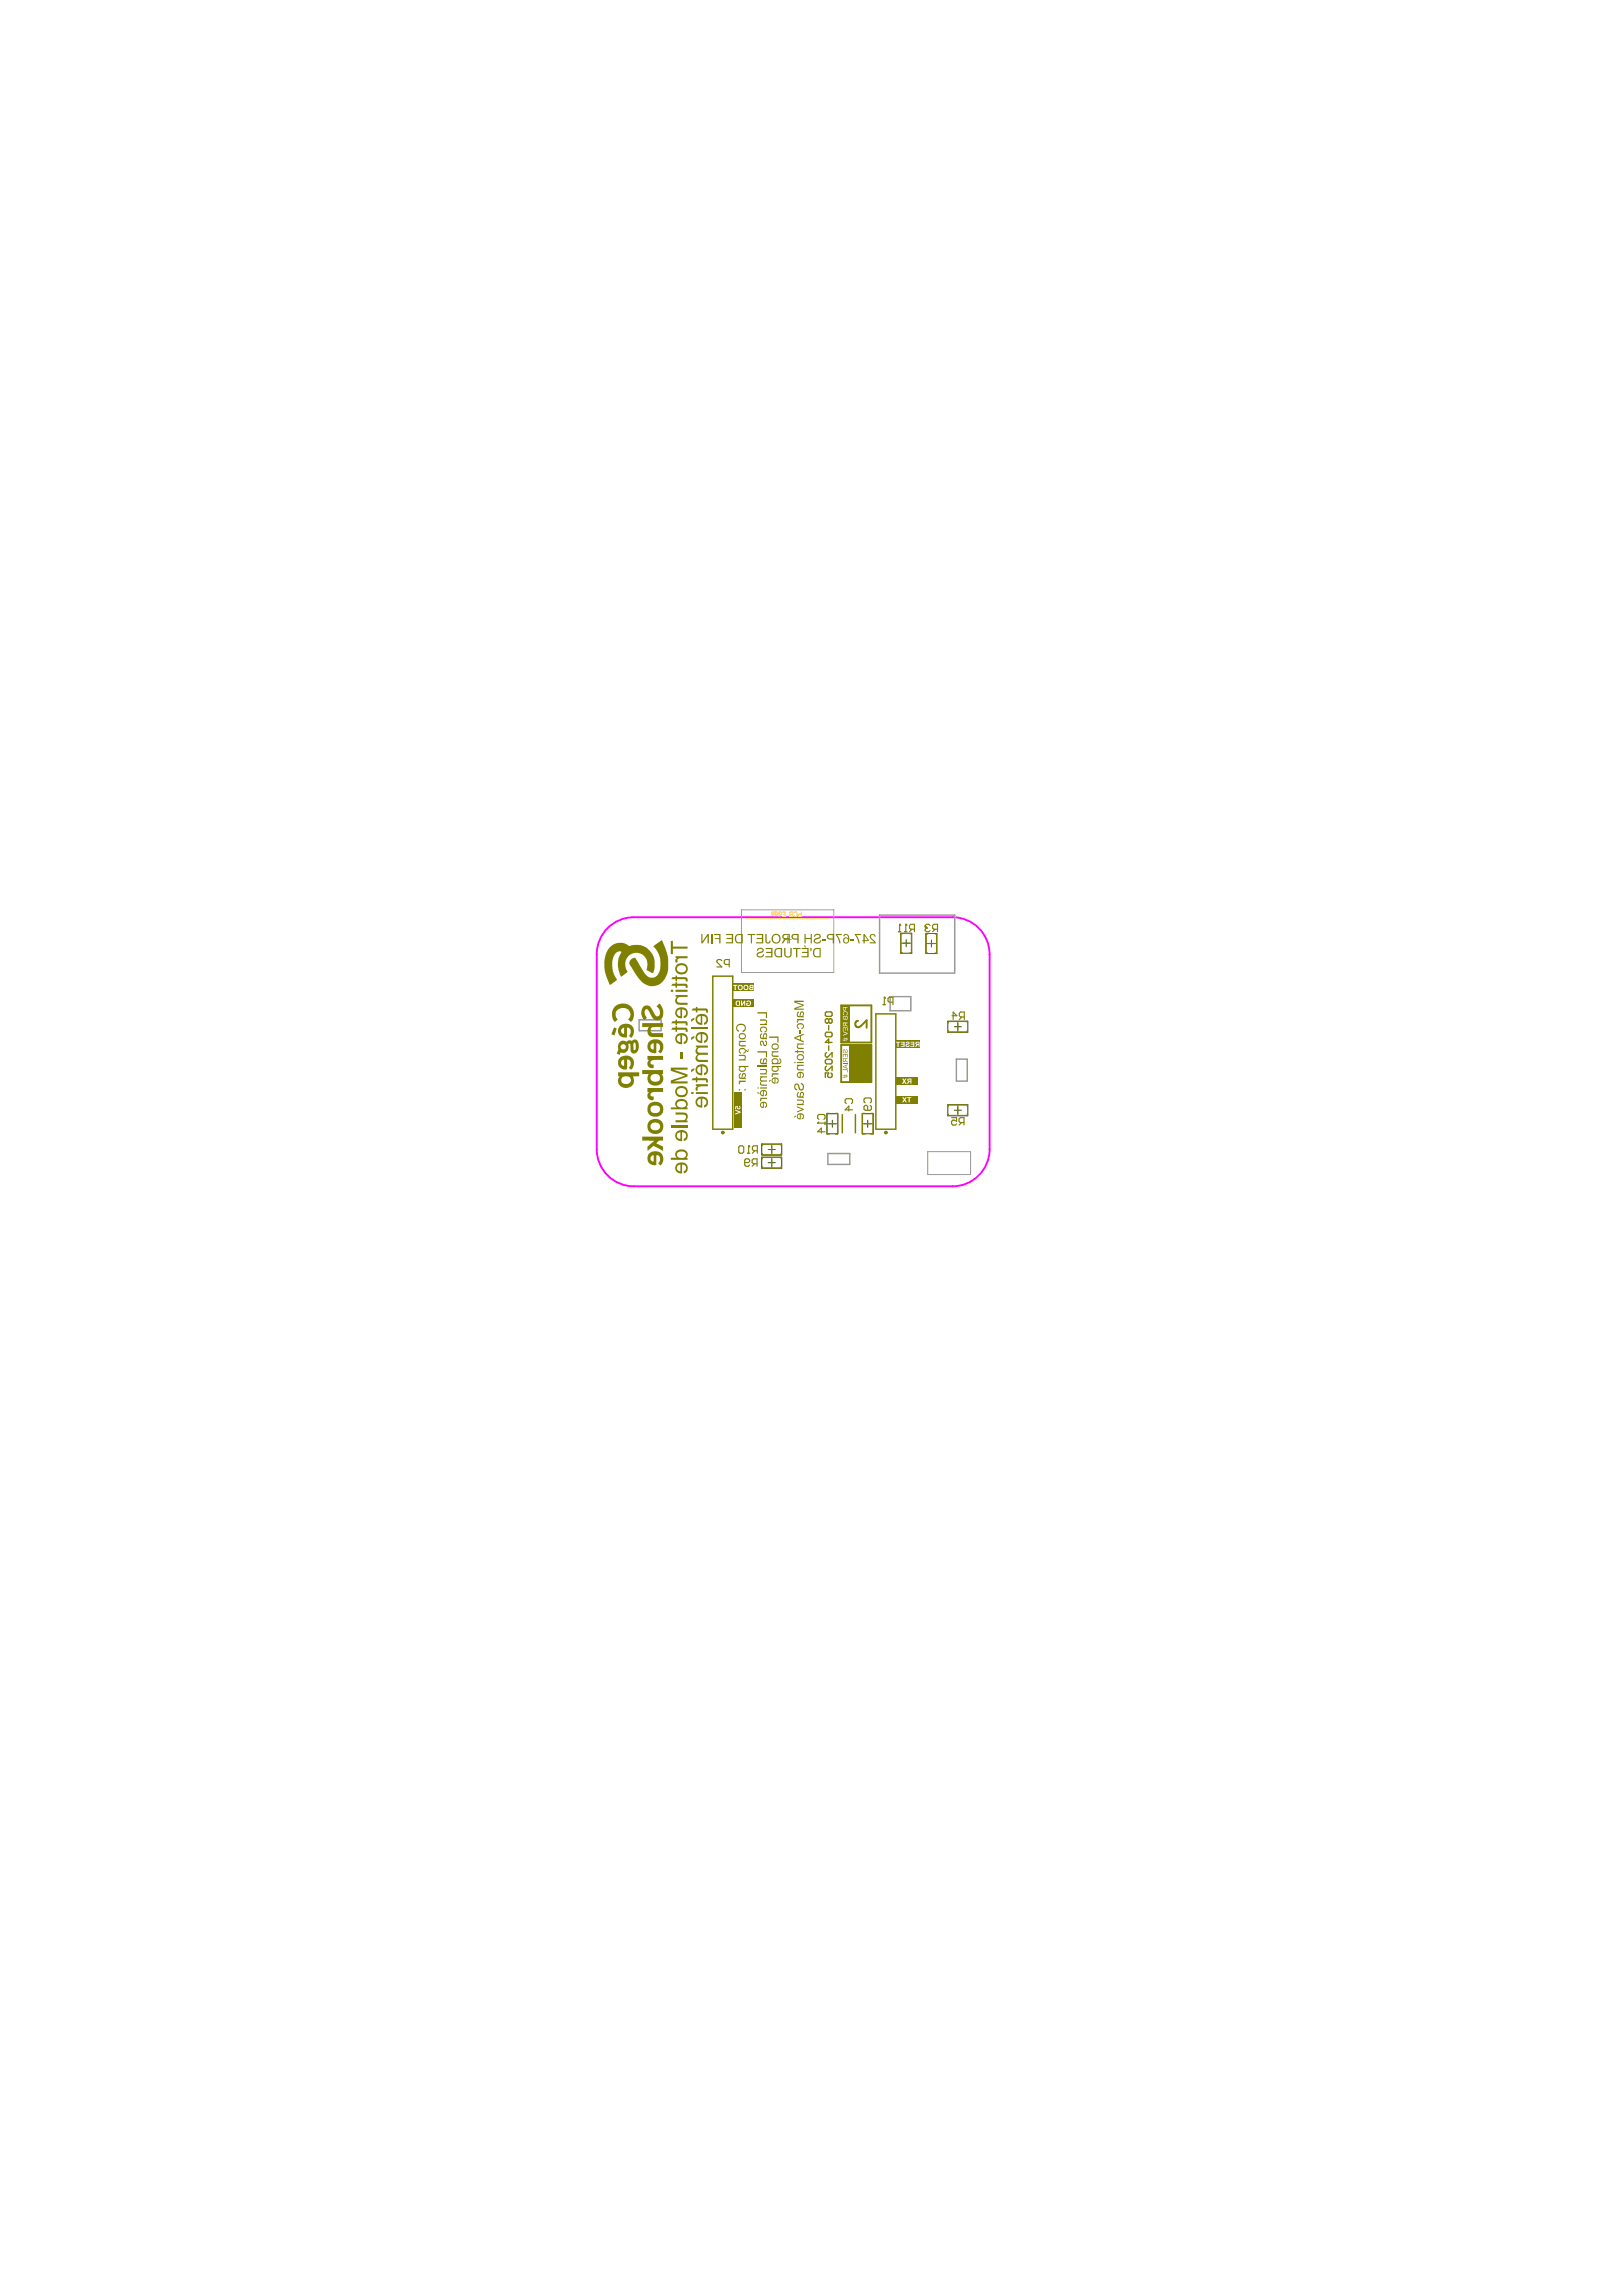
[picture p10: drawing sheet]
<svg xmlns="http://www.w3.org/2000/svg" width="721mm" height="1029mm" viewBox="0 0 721 1029" stroke-linecap="round" stroke-linejoin="round" font-family="sans-serif">
<path d="M272.8 415.3a16.5 16.5 0 0 1 11.2-4.3h142.8a16.6 16.6 0 0 1 16.6 16.6v87.3a16.6 16.6 0 0 1-16.6 16.6h-142.8a16.6 16.6 0 0 1-16.6-16.6v-87.3a16.6 16.6 0 0 1 5.4-12.3z" fill="none" stroke="#f0f" stroke-width=".85"/>
<g fill="none" stroke="#274e13" stroke-width=".45">
<path d="M403.6 418.1h5v9h-5zM414.9 418.2h5v9h-5zM404.5 422.6h3.1M406.1 421v3.2M415.8 422.7h3.1M417.4 421.2v3.1M424.7 457.5h9v5h-9zM429.2 458.4v3.2M427.6 460h3.2M370.5 499h5v9h-5zM386.3 499h5v9h-5zM424.7 494.9h9v5h-9z"/>
<path d="M427.6 497.4h3.2M429.2 495.8v3.2M341.3 512.5h9v5h-9zM341.3 518.4h9v5h-9zM344.2 515h3.2M345.8 513.5v3.1M345.8 519.4v3.1M371.4 503.5h3.1M373 501.9v3.2M387.2 503.5h3.2M388.8 501.9v3.2M344.2 520.9h3.2"/>
</g>
<path d="M332.3 407.6h41.3v28.1h-41.3zM352.9 419.3v3.3M351.3 420.9h3.3M415.7 516h19.2v10.2h-19.2z" fill="none" stroke="#999" stroke-width=".45"/>
<path d="M394.1 410h33.7v26h-33.7zM286.4 456.9h9.8v4.9h-9.8zM398.8 446.5h9.3v6.4h-9.3zM428.5 474.5h4.9v9.9h-4.9zM371 516.8h9.8v4.9h-9.8z" fill="none" stroke="#999" stroke-width=".67"/>
<g fill="none" stroke="#ffd966" stroke-width=".45">
<path d="M334.3 411.6h37.2M345.7 408.9l.6-.3 .5 .8M345.7 409.4h1.1a.58 .58 0 0 1-.6 .6 .58 .58 0 0 1-.5-.6zM347.4 408.9a.65 .65 0 0 1 .9-.1 .65 .65 0 0 1 0 1 .65 .65 0 0 1-.9-.1M348.2 408l-.7 .1-.1 1.9M349.1 408.9a.65 .65 0 0 1 .9-.1 .65 .65 0 0 1 0 1 .65 .65 0 0 1-.9-.1M349.1 408.6v2M350.5 408.6h1.3v2h-1.3M351 409.7h.8M354 408.7l1.2-.1v2l-1.3-.2v-.5l.4-.2-.5-.4zM354.3 409.7h.9M355.8 409.1a.74 .74 0 0 1 .8-.5 .74 .74 0 0 1 .6 .8v.5a.74 .74 0 0 1-.6 .7 .74 .74 0 0 1-.8-.4"/>
<path d="M359 408.6v2l-1.2-.2 .1-.7 1.1-.1"/>
</g>
<path d="M376.9 450.5h13.6v16.6h-13.6zM376.9 468.2h13.6v16.6h-13.6z" fill="none" stroke="#808000" stroke-width=".85"/>
<g fill="none" stroke="#808000" stroke-width=".5">
<path d="M404.4 418.4h-.7v8.4h.7M407.8 418.4h.6v8.4h-.6M415.7 418.5h-.7v8.5h.7M419 418.5h.7v8.5h-.7M403.7 422.6h4.7M415 422.7h4.7M425 458.3v-.6h8.4v.6M429.2 457.7v4.6M425 461.7v.6h8.4v-.6M371.6 498.8h-1v9.3h1M374.3 498.8h1v9.3h-1M387.5 498.8h-1v9.3h1"/>
<path d="M390.1 498.8h1v9.3h-1M425 495.7v-.6h8.4v.6M425 499.1v.7h8.4v-.7M429.2 495.1v4.7M341.6 513.3v-.6h8.4v.6M341.6 516.7v.7h8.4v-.7M341.6 519.2v-.6h8.4v.6M345.8 512.7v4.7M345.8 518.6v4.7M370.6 503.5h4.7M386.5 503.5h4.6M341.6 522.6v.7h8.4v-.7"/>
</g>
<path d="M319.4 437.4h8.9v68.5h-8.9zM392.5 454.3h8.9v51.6h-8.9zM377.4 499.4v8.2M383.3 499.4v8.2" fill="none" stroke="#808000" stroke-width=".67"/>
<g fill="#808000">
<path d="M380.7 468.2h9.8v16.7h-9.8z" fill-rule="evenodd"/>
<path d="M328.9 489.4h3.5v15.9h-3.5z" fill-rule="evenodd"/>
</g>
<g fill="#fff">
<path d="M329.4 495.7l1.3-.1v.3a.38 .38 0 0 0-.1 .6 .38 .38 0 0 0 .6 0 .38 .38 0 0 0-.1-.6l.1-.4 .5 .3a.81 .81 0 0 1-.5 1.2 .81 .81 0 0 1-1-.8l.1-.2-.4 .1v.8h-.5z"/>
<path d="M329.4 497.2l2.4 .8v.5l-2.4 .9v-.5l1.8-.6-1.8-.6z"/>
</g>
<path d="M401.5 466.1h10.6v3.5h-10.6z" fill-rule="evenodd" fill="#808000"/>
<g fill="#fff">
<path d="M408 466.8h1.7v2.2h-1.8v-.3h1.3v-.7h-1.1v-.4h1.1v-.5h-1.2z"/>
<path d="M406 466.8l.5-.1a.77 .77 0 0 1 1.1 .8 .77 .77 0 0 1-1.1 .6 .43 .43 0 0 0 .2 .7 .43 .43 0 0 0 .5-.5l.4 .2-.6 .5a.84 .84 0 0 1-1.2-.7 .84 .84 0 0 1 1.2-.8 .37 .37 0 0 0-.2-.5 .37 .37 0 0 0-.5 .3l-.5 .1z"/>
<path d="M403.6 466.8h1.8v2.2h-1.8v-.3h1.3v-.7h-1.2v-.4h1.2v-.5h-1.3z"/>
<path d="M401.5 466.8h1.8v.3h-.6v1.9h-.5v-1.9h-.7z"/>
<path d="M410.7 467.2l.9-.1v.6h-.8zM410.3 466.9l-.1 .7 .6 .4-.8 1h.5l.7-.9h.4v.9h.4v-2.2z"/>
</g>
<path d="M401.4 482.6h9.8v3.5h-9.8z" fill-rule="evenodd" fill="#808000"/>
<g fill="#fff">
<path d="M404.2 483.2h.6l.4 .7 .5-.7h.5l-.7 1.1 .8 1.3h-.6l-.5-.8-.5 .8h-.6l.8-1.3z"/>
<path d="M407.1 483.7h.9v.5h-.9zM406.7 483.4l-.2 .8 .6 .4-.8 1h.6l.7-1h.4v1h.4v-2.4z"/>
</g>
<path d="M401.4 490.9h9.8v3.6h-9.8z" fill-rule="evenodd" fill="#808000"/>
<g fill="#fff">
<path d="M406.5 491.6h1.8v.3h-.7v2h-.5v-2h-.6z"/>
<path d="M404.3 491.6h.6l.4 .7 .5-.7h.5l-.7 1.1 .8 1.2h-.5l-.6-.8-.5 .8h-.6l.8-1.2z"/>
</g>
<path d="M328.2 447.7h9.8v3.5h-9.8z" fill-rule="evenodd" fill="#808000"/>
<g fill="#fff">
<path d="M334.8 448.4h1.1l.6 .6-.1 1.1-.7 .6-1.4-.3v-1h1v.4h-.5l.2 .4a.72 .72 0 0 0 1-.7 .72 .72 0 0 0-1.1-.6h-.5z"/>
<path d="M332.1 448.4h.4v1.5l1-1.5h.4v2.2h-.4v-1.5l-.9 1.5h-.5z"/>
<path d="M330.4 448.8l.7-.1v1.6l-.9-.2zM329.9 448.5l-.3 .7 .3 1.2 1.6 .2v-2.2z"/>
</g>
<path d="M328.2 440.6h9.8v3.6h-9.8z" fill-rule="evenodd" fill="#808000"/>
<g fill="#fff">
<path d="M328.5 441.3h1.9v.4h-.7v1.9h-.5v-1.9h-.7z"/>
<path d="M336.3 441.8l.9-.1v.5h-.8zM336.3 442.6h.9v.6l-1-.1zM336 441.3l-.2 .6a.43 .43 0 0 1 .3 .5 .43 .43 0 0 1-.4 .4l.3 .7 1.6 .1v-2.3z"/>
<path d="M333.5 442.4a.77 .77 0 0 1 1.5 0 .77 .77 0 0 1-1.5 0zM333.1 442.4a1.18 1.18 0 0 0 2.3 0 1.18 1.18 0 0 0-2.3 0z"/>
<path d="M331 442.3a.75 .75 0 0 1 1.5 0 .75 .75 0 0 1-1.5 0zM330.6 442.4a1.17 1.17 0 0 0 2.3 0 1.17 1.17 0 0 0-2.3 0z"/>
</g>
<g fill="#808000">
<path d="M355.9 448.4h4.2v.5h-3.5l3.5 1.2v.5l-3.5 1.3h3.5v.5h-4.2v-.8l3.7-1.1-3.7-1.3z"/>
<path d="M357.1 456.5h3v.6h-1.7a.61 .61 0 0 0-.7 .3 .61 .61 0 0 0 0 .7l-.5 .1a.72 .72 0 0 1 .3-1.1h-.4z"/>
<path d="M357.5 458.7l2.1-.1 .6 1.1a1.16 1.16 0 0 1-1.1 1.4v-.5a.83 .83 0 0 0 .7-1 .83 .83 0 0 0-1.1-.6l-.8 .1a.76 .76 0 0 0-.4 .8 .76 .76 0 0 0 .6 .6l-.1 .5a1.32 1.32 0 0 1-1-1 1.32 1.32 0 0 1 .5-1.3z"/>
<path d="M358.4 461.4h.5v1.6h-.5z"/>
<path d="M357.1 467.5h3v.5h-1.7a.72 .72 0 0 0-.9 .7 .72 .72 0 0 0 .8 .8h1.8v.5l-2.7-.2-.4-1.1 .5-.8h-.4z"/>
<path d="M356.4 470.9h.7v-.4h.4v.4h1.8a.73 .73 0 0 1 .8 .2 .73 .73 0 0 1 0 .9l-.4-.1-.1-.5h-2.1v.5h-.4v-.5h-1.1z"/>
<path d="M357.1 477.1h3v.5l-2.1 .1-.6 .6 .4 .7 2.3 .1v.5l-2.7-.2-.4-1.1 .5-.7h-.4z"/>
<path d="M356.3 485.7l.1-.1a1.51 1.51 0 0 1 2 1.9 .81 .81 0 0 0 1.2 .4 .81 .81 0 0 0 .1-1.3l-.9-.8v-.5a1.6 1.6 0 0 1 1.6 1.8 1.6 1.6 0 0 1-2.1 1.3l-.6-1.4a.78 .78 0 0 0-.9-1 .78 .78 0 0 0-.4 1.2l.8 .8-.1 .5-.7-.2-.5-.8-.1-.9z"/>
<path d="M357.1 492.6h2.4l.7 .8-.5 1.2h.4v.5h-3v-.5h2.2l.3-.4a.7 .7 0 0 0 .1-.9 .7 .7 0 0 0-.9-.2h-1.7z"/>
<path d="M357.1 495.7l3 1.1v.5l-3 1.1v-.5l2.5-.8-2.5-.9z"/>
<path d="M330.5 459.1l1.1-.4h1.2a1.86 1.86 0 0 1 1.5 1.9 1.86 1.86 0 0 1-1.5 1.8l-.2-.5a1.45 1.45 0 0 0 1-2 1.45 1.45 0 0 0-2.1-.7l-.5 .2a1.26 1.26 0 0 0-.7 1.3 1.26 1.26 0 0 0 .9 1.1l-.3 .5-1-1.3v-1.2z"/>
<path d="M331 466.3h3.2v.5h-2.1l-.6 .5a.67 .67 0 0 0 .1 .8 .67 .67 0 0 0 .7 .2h1.9v.6l-2.9-.3-.3-1.2 .5-.6h-.5z"/>
<path d="M331 472.6h2.5l.6 .4 .1 .9-.5 .7h.5v.5h-3.2v-.5l1.9-.1a.74 .74 0 0 0 .8-.7 .74 .74 0 0 0-.9-.7h-1.8z"/>
<path d="M331 484.2h3.2v.6h-2.2l-.5 .3 .1 .6-.4 .2-.2-.9 .5-.3h-.5z"/>
<path d="M359.1 453.7a.81 .81 0 0 1 .7 1 .81 .81 0 0 1-1.2 .5zM357.5 453.3l-.4 .5-.1 1.1 .7 .9 2.4 .2v-.6l-.3-.1 .4-.8a1.02 1.02 0 0 0-1-1.3 1.02 1.02 0 0 0-.8 1.5 .44 .44 0 0 1-.4 .6 .44 .44 0 0 1-.5-.5v-.8l.5-.3v-.5z"/>
<path d="M356.4 465l2.1-.7v1.5zM355.9 464.7v.6l4.2 1.8v-.7l-1.2-.4v-1.9l1.2-.4v-.6z"/>
<path d="M357.9 472.9l.8-.1a1 1 0 0 1 1.1 1.2 1 1 0 0 1-1.6 .5 .86 .86 0 0 1-.7-.6 .86 .86 0 0 1 .4-1zM357 473.6a1.55 1.55 0 0 0 3.1 0 1.55 1.55 0 0 0-3.1 0z"/>
<path d="M355.9 475.8v.5h.6v-.5zM357.1 475.8v.5h3v-.5z"/>
<path d="M357.8 481l.6-.2v1.7a.87 .87 0 0 1-.9-.6 .87 .87 0 0 1 .3-.9zM357.5 480.5l-.5 1.5 .6 .8 .8 .3h.4v-2.3a.87 .87 0 0 1 1 .6 .87 .87 0 0 1-.6 1.1l.1 .6a1.57 1.57 0 0 0 .6-2.4 1.57 1.57 0 0 0-2.4-.2z"/>
<path d="M359.1 489.7a.81 .81 0 0 1 .7 1.1 .81 .81 0 0 1-1.2 .5zM357.5 489.4l-.5 .8 .1 1.1 .4 .5 2.6 .2v-.6l-.3-.1 .4-.7a1.03 1.03 0 0 0-1-1.4 1.03 1.03 0 0 0-.8 1.6 .52 .52 0 0 1-.7 .4 .52 .52 0 0 1-.3-.8l.6-.7v-.5z"/>
<path d="M355.9 500.1v.7l.8-.6v-.4zM357.7 499.5l.7-.2v1.8l-.3-.1a.87 .87 0 0 1-.4-1.5zM357.5 499l-.5 1.5 .4 .7 .7 .4h.7l.1-2.3a.91 .91 0 0 1 .9 .7 .91 .91 0 0 1-.6 1.1l.1 .5a1.57 1.57 0 0 0 .6-2.4 1.57 1.57 0 0 0-2.4-.2z"/>
<path d="M331.9 463.5l.5-.1a.99 .99 0 0 1 1.3 1.1 .99 .99 0 0 1-1.6 .6 .88 .88 0 0 1-.6-.7 .88 .88 0 0 1 .4-.9zM331 464.3a1.55 1.55 0 0 0 3.1 0 1.55 1.55 0 0 0-3.1 0z"/>
<path d="M331.5 469.8l-.4 .6a1.21 1.21 0 0 0 .9 1.7l.1-.5-.6-.4a1.1 1.1 0 0 1 1.1-1.2 1.1 1.1 0 0 1 1.1 1.2l-.6 .5v.5l.7-.4 .4-.7-.5-1.4-1.4-.2zM334.2 470.6v.4l.3-.1a.52 .52 0 0 0 .7 .5 .52 .52 0 0 0 .2-.8v-.5h-.3l-.2 .8-.2-.5z"/>
<path d="M331 477.6v.5h.5l-.5 .8a1.51 1.51 0 0 0 1.9 1.4 1.51 1.51 0 0 0 1-2.1l1.4-.1v-.5zM331.6 478.3l1-.2a.93 .93 0 0 1 1.1 1.1 .93 .93 0 0 1-1.5 .5 .82 .82 0 0 1-.7-.5 .82 .82 0 0 1 .1-.9z"/>
<path d="M333.1 481.3h.1a.78 .78 0 0 1 .6 1 .78 .78 0 0 1-1.2 .4zM331.5 481l-.5 .6v1.1l.5 .6 2.7 .3v-.6l-.5-.1 .5-1a.98 .98 0 0 0-1.1-1.2 .98 .98 0 0 0-.7 1.4 .55 .55 0 0 1-.7 .7 .55 .55 0 0 1-.2-.9l.6-.6-.1-.5z"/>
<path d="M331 488v.6h.6v-.6zM333.6 488v.6h.6v-.6z"/>
</g>
<path d="M376.9 450.5h3.8v16.7h-3.8z" fill-rule="evenodd" fill="#808000"/>
<g fill="#fff">
<path d="M377.9 453.4l.7-.3 1 .3 .1 1.3-.6 .3-.1-.3 .6-.4-.3-.8h-1a.61 .61 0 0 0-.4 .6 .61 .61 0 0 0 .5 .6l-.3 .2-.4-.4z"/>
<path d="M377.7 460.3h2.1v1.6h-.2v-1.3h-.7v1.2h-.3v-1.2h-.7v1.3h-.2z"/>
<path d="M377.7 462l2.1 .9v.3l-2.1 .9v-.4l1.9-.7-1.9-.6z"/>
<path d="M377.9 451.5h.8v.6a.4 .4 0 0 1-.4 .5 .4 .4 0 0 1-.4-.5zM377.7 451.2v.9a.64 .64 0 0 0 .6 .7 .64 .64 0 0 0 .7-.7v-.6h.8v-.3z"/>
<path d="M377.9 455.6h.7l-.1 .9-.6-.1zM378.8 455.6h.8v.6a.35 .35 0 0 1-.4 .4 .35 .35 0 0 1-.3-.4zM377.7 455.4v.9a.54 .54 0 0 0 .4 .5 .54 .54 0 0 0 .6-.3l.3 .5 .7-.3 .1-1.3z"/>
<path d="M377.9 458.5h.7v.6a.37 .37 0 0 1-.3 .5 .37 .37 0 0 1-.4-.5zM377.7 458.1l.2 1.6a.57 .57 0 0 0 .6 .1 .57 .57 0 0 0 .4-.6l.9 .8v-.3l-.9-.7v-.5h.9v-.4z"/>
<path d="M377.6 465.5l.7 .1v.4l-.7 .3 .9 .2v-.3l.5-.1 .2 .4v-.5l.7-.1v-.2l-.7 .1v-.5l.7-.1v-.2l-.7 .2-.2-.3-.5 .4-.2-.4v.4zM378.5 465.5l.5-.1v.4l-.5 .2z"/>
</g>
<path d="M275.1 460.3l-1.2 3.1 1.5 .5 .9-3.1zM273.6 424.1l-1.9 2.9-.9 3.6 .3 4.7 1.8 5.3a.57 .57 0 0 0 .4 .8 .57 .57 0 0 0 .7-.6l2-1.3a.7 .7 0 0 0 .5-.7 .7 .7 0 0 0-.5-.7l-.8-1.3-.8-2.7v-3.2l.5-2a3.2 3.2 0 0 1 2.8-2.7l.8 .4-1.5 3.3v4.3l1.2 3.4 1.9-1.2a1.16 1.16 0 0 0 1-.9 1.16 1.16 0 0 0-.5-1.3l-.4-1.6 .4-2.8 1.2-1.6 2.1-1.1a5.2 5.2 0 0 1 5.2 1.8 5.2 5.2 0 0 1 .6 5.5l1.9 1.2a.79 .79 0 0 0 1 .3 .79 .79 0 0 0 .4-1l.3-1.3-.1-4.1-1-2.2-1.2-1.6-1.5-1.3-2.2-.9h-4.1a1.54 1.54 0 0 1-2.4-.4l-1.9-.7h-1.7a5.7 5.7 0 0 0-3.6 1.7zM275.4 451.1l-.7 1.1-.5 2 .2 1.9 .6 1.3a.61 .61 0 0 0 .6 .4 .61 .61 0 0 0 .6-.5l.7-.5-.4-.4a3.1 3.1 0 0 1 .3-4 3.1 3.1 0 0 1 3.9-.5h.1a2.86 2.86 0 0 1 .6 4.9l.7 .5a.7 .7 0 0 0 .9 .5 .7 .7 0 0 0 .5-.8l.4-1.1a5.1 5.1 0 0 0-2.3-5.8l-1.9-.5-1.7 .1-1.6 .6zM277.8 466.8l-.8 1.1v2.3l-.4 1.3a.94 .94 0 0 0 1.2 1.1v-.1a.7 .7 0 0 1 .3-.9 .7 .7 0 0 1 .9 .1 2.83 2.83 0 0 0 2.5-3.9 .61 .61 0 0 1 .8-.1 .61 .61 0 0 1 .2 .8v2.2a1.86 1.86 0 0 0 2.2 1.2 1.86 1.86 0 0 0 1.5-2l-.1-2.6a1.57 1.57 0 0 0-1.1-1.5 1.57 1.57 0 0 0-1.8 .6l-.3-.1a1.95 1.95 0 0 0-2.3 .4l-1.7-.4zM277 480.4v1.9l.6-.2-.7 1.9 .1 1.2a3.6 3.6 0 0 0 3.9 2.2 3.6 3.6 0 0 0 3.2-3.2l-.6-1.9 2.9-.1v-1.8zM278.7 475.1l.1-.1a.52 .52 0 0 1 .8-.2 .52 .52 0 0 1 .1 .8v1a.59 .59 0 0 1-.2 1 .59 .59 0 0 1-.8-.4l-.4-.7zM278.8 460.8a.56 .56 0 0 1 .9-.2 .56 .56 0 0 1 0 .8v1.8h-.5l-.9-1 .1-.9zM278.1 469a1.21 1.21 0 0 1 2.4 0 1.21 1.21 0 0 1-2.4 0zM279.1 482.5l.8-.2a1.81 1.81 0 0 1 2.5 .7 1.81 1.81 0 0 1-.8 2.5l-1.1 .2a1.82 1.82 0 0 1-1.9-1.1 1.82 1.82 0 0 1 .5-2.1zM277.8 459.6l-.8 1.6v1.7l.9 1.2 1.5 .7h1.5l.1-4.5a2.21 2.21 0 0 1 .9 3.8l.4 .5a.69 .69 0 0 0 .8 .3 .69 .69 0 0 0 .4-.8l.5-1.3a3.6 3.6 0 0 0-1.9-3.9 3.6 3.6 0 0 0-4.3 .7zM277.9 473.8a2.99 2.99 0 0 0-.6 3.8 2.99 2.99 0 0 0 3.6 1.2l.1-3.8 .4-.3a2.16 2.16 0 0 1 .4 3.7l.1 .2a.87 .87 0 0 0 1.1 .6 .87 .87 0 0 0 .6-1l.5-1.7a3.6 3.6 0 0 0-2.1-3.3 3.6 3.6 0 0 0-3.9 .4zM284 467.3l.1-.1a1.26 1.26 0 0 1 .8 1.9l-.2 1.1-.8 .3zM288.4 451l-1.1 2.3 .1 1.4 .5 1.2a.75 .75 0 0 0 .3 .9 .75 .75 0 0 0 1-.2l.7-.6-.9-1.3a1.56 1.56 0 0 1 1-2.5l1.6 2.5a2.9 2.9 0 0 0 3.8 2.4l.5-.3a4.7 4.7 0 0 0-.5-7.1l-1.2 1.2 1.2 1.3 .3 1.7a1.27 1.27 0 0 1-1.2 1.5 1.27 1.27 0 0 1-1.3-1.3l-2.2-3.4-1.5-.2zM290.1 473.1l.1 1.9 .7-.1-.8 1.4a1.92 1.92 0 0 0 .8 1.9 1.92 1.92 0 0 0 2 .1v-1.3a1.09 1.09 0 0 1-1.4-1.1 1.09 1.09 0 0 1 1.5-.9l4.1-.1v-1.8zM290.1 487.5v1.8h.8l-.6 .8a1.83 1.83 0 0 0 .3 2.3 1.83 1.83 0 0 0 2.3 .1l-.1-1.2a1.04 1.04 0 0 1-1.4-1 1.04 1.04 0 0 1 1.4-1l4.3-.1v-1.7zM292.2 517.8l.7-.1v1.9a.6 .6 0 0 1-.3 .9 .6 .6 0 0 1-.8-.5l-.3-1.4zM292.1 467.7l.8-.3v2.2a.52 .52 0 0 1-.2 .7 .52 .52 0 0 1-.7-.3l-.5-.8v-.7zM292.1 503.3l1.1-.4 1 .1a1.71 1.71 0 0 1 1.6 1.9l-.1 .6-.7 .6-1.1 .3a1.82 1.82 0 0 1-2.1-.8 1.82 1.82 0 0 1 .3-2.3zM292.1 495.7l1.2-.4a1.82 1.82 0 0 1 2.5 1.8 1.82 1.82 0 0 1-2.6 1.6 1.72 1.72 0 0 1-1.6-1.1 1.72 1.72 0 0 1 .5-1.9zM292.1 481.6l1.6-.4a1.82 1.82 0 0 1 2.1 2 1.82 1.82 0 0 1-2.6 1.5l-.5-.2a1.63 1.63 0 0 1-1.2-1.2 1.63 1.63 0 0 1 .6-1.7zM282.6 429.9l-.3 .5a2.78 2.78 0 0 0 .9 3.3l2.4 3.9 1.7 2 1.5 1.2 1.7 .8a7.5 7.5 0 0 0 8.9-7.4l-.2-5.7-.8-3-1.8-4.3-2.4 1.7a1.31 1.31 0 0 0-1.3 1.3l2.1 2.9 .7 1.8 .2 2.1-.3 4.1-.7 1.5-1.2 1.1-1 .3h-1.6l-1.7-1.2-4.5-7.3a1.19 1.19 0 0 0-2 .3zM287.8 509.3v1.7l5.4 .1-3.1 2.6v1.8l1.8-1.3a1.33 1.33 0 0 1 2.3-.1l2.9 1.7v-1.5a1.6 1.6 0 0 0-1.6-1.3l-1.4-.8 .4-.4a2.39 2.39 0 0 1 2.6-.8v-1.7zM287.8 458.4v1.8l2.9-.2-.6 1.7a2.68 2.68 0 0 0 3.6 3h3.4v-1.8h-2.8a2.49 2.49 0 0 1-2.7-.6v-1.2a2.01 2.01 0 0 1 2.6-1h2.9v-1.7zM290.1 504.7a3.5 3.5 0 0 0 7.1 0 3.5 3.5 0 0 0-7.1 0zM291.1 516.6l-.4 .3a4.2 4.2 0 0 0-.3 3.6l1.4 1.3 2.2 .2 .1-3.7a.65 .65 0 0 1 .5-.8 .65 .65 0 0 1 .8 .5l.4 1-.3 1.6a.79 .79 0 0 0 0 1.3 .79 .79 0 0 0 1.2-.6l.5-1.5a3.5 3.5 0 0 0-1.1-3.2l-.5-.4-1.9-.4-1.3 .1zM291.1 494.5l-1 1.9 .1 1.7 .6 1.1 .8 .7 1.2 .4 2.5-.3a3.5 3.5 0 0 0 1.5-4.8 3.5 3.5 0 0 0-5-1.2zM290.7 466.8l-.6 1.7a2.82 2.82 0 0 0 1 2.7 2.82 2.82 0 0 0 3 .4v-3.4a.63 .63 0 0 1 .3-.9 .63 .63 0 0 1 .9 .5l.4 .6-.1 1.7a.84 .84 0 0 0-.1 1.5 .84 .84 0 0 0 1.3-.7 3.5 3.5 0 0 0-2.5-5.2l-2.2 .2zM287.8 479.4v1.9l2.9-.1-.5 1.3a3.6 3.6 0 0 0 2.3 3.8 3.6 3.6 0 0 0 4.3-1.5l.4-.9v-1.2l-.7-1.5h.6v-1.8z" fill="#808000"/>
<path d="M384.5 457.4l-1 .4-.2 1.5a1.24 1.24 0 0 0 1.9 .7l3.1-2.9v3.4" fill="none" stroke="#808000" stroke-width=".85"/>
<g fill="#808000">
<path d="M377.9 470.3l.6-.1 .4 .7a.46 .46 0 0 0 .2 .6 .46 .46 0 0 0 .6-.3 .46 .46 0 0 0-.1-.5l-.5-.6 .7 .4 .1 .5a.71 .71 0 0 1-.9 .7 .71 .71 0 0 1-.5-1v-.1a.43 .43 0 0 0-.6 .3 .43 .43 0 0 0 .4 .5l-.2 .3-.4-.4z"/>
<path d="M377.7 472.2h2.1v1.6h-.2v-1.3h-.7v1.1h-.3v-1.1h-.7v1.2h-.2z"/>
<path d="M377.9 474.5h.7v.6a.35 .35 0 0 1-.3 .5 .35 .35 0 0 1-.4-.5zM377.7 474.2v1a.59 .59 0 0 0 .5 .7 .59 .59 0 0 0 .7-.6l.9 .8-.9-1.1v-.5h.9v-.3z"/>
</g>
<path d="M377.7 476.5h2.1" fill="none" stroke="#808000" stroke-width=".45"/>
<g fill="#808000">
<path d="M377.7 479.1h2.1v1.3h-.2v-1h-1.9z"/>
<path d="M377.9 477.8l1.1-.3v.8zM377.7 477.7l2.1 1.2v-.3l-.6-.3v-.9l.6-.2v-.3z"/>
<path d="M377.6 482v.2l.7-.1v.4l-.7 .4 .7-.2 .2 .3 .5-.4 .2 .4v-.4l.7-.2-.7-.1v-.4l.7-.4-.9-.1v.3l-.5 .1-.2-.4v.4zM378.5 482.1l.5-.2v.5l-.5 .1z"/>
</g>
<path d="M370.3 453.4h2l.6 .5v1l-.6 .5h-2l-.5-.5v-1zM371.3 456.9l-.5-.5h-.5l-.5 .5v1l.5 .5h.5l.5-.5M371.3 456.9l.5-.5h.5l.6 .5v1l-.6 .5h-.5l-.5-.5M371.3 456.9v1M371.3 459.4v2.1M370.3 462.5h2l.6 .5v1l-.6 .5h-2l-.5-.5v-1zM370.3 471.6l-.5 .5v1l.5 .5h.5l2.1-2v2M370.3 474.6h2l.6 .5v1.1l-.6 .5h-2l-.5-.5v-1.1zM370.3 477.7l-.5 .5v1l.5 .5h.5l2.1-2v2M371.3 468.6v2M372.9 467h-3.1l1.5-1.5v2M372.3 480.7l.6 .5v1l-.6 .5h-1l-.5-.5 .5-1.5h-1.5v2" fill="none" stroke="#808000" stroke-width=".6"/>
<path d="M405.3 417.4h1.1M405.9 414.1v3.3M408.6 416.3l-1.1 1.1M409.8 416.3h-1.7l-.6-.5v-1.1l.6-.6h1.7v3.3M333.7 520.9h1.7l.5-.6v-.5l-.5-.6h-1.1l-.6 .6v2.2l.6 .5h1.1l.5-.5M338.1 521.4l-1.1 1.1M339.2 521.4h-1.6l-.6-.5v-1.1l.6-.6h1.6v3.3" fill="none" stroke="#808000" stroke-width=".51"/>
<circle cx="405.9" cy="414.1" r=".25" fill="#808000"/>
<path d="M402.6 417.4h1.1M403.1 414.1v3.3M405.9 414.1l.5 .6" fill="none" stroke="#808000" stroke-width=".51"/>
<circle cx="403.1" cy="414.1" r=".25" fill="#808000"/>
<path d="M403.1 414.1l.6 .6M334.9 516.7h1.1M335.5 513.4v3.3M338.2 515.6l-1.1 1.1M339.3 515.6h-1.6l-.6-.6v-1.1l.6-.5h1.6v3.3" fill="none" stroke="#808000" stroke-width=".51"/>
<circle cx="335.5" cy="513.4" r=".25" fill="#808000"/>
<path d="M416.8 414.7l-.6-.6h-1.1l-.5 .6v.5M419 416.3l-1.1 1.1M420.1 416.3h-1.7l-.5-.5v-1.1l.5-.6h1.7v3.3M426.6 455.1h2.2l-1.7-1.7v3.4M431 455.7l-1.1 1.1M432.1 455.7h-1.7l-.5-.6v-1.1l.5-.6h1.7v3.4M331.6 513.4h1.1l.6 .5v2.2l-.6 .6h-1.1l-.6-.6v-2.2zM335.5 513.4l.5 .5M426.4 500.8h2.2v1.6l-1.1-.5h-.5l-.6 .5v1.1l.6 .6h1.1l.5-.6M430.8 503l-1.1 1.1M432 503h-1.7l-.6-.6v-1.1l.6-.5h1.7v3.3" fill="none" stroke="#808000" stroke-width=".51"/>
<circle cx="414.6" cy="415.2" r=".25" fill="#808000"/>
<path d="M414.6 415.2l.5 .6M415.1 415.8h.6M415.1 415.8l-.5 .5v.6l.5 .5h1.1l.6-.5M323.4 430.5l-.5-.6h-1.1l-.6 .6v.5l2.2 2.2h-2.2M326.8 432.1h-1.7l-.6-.5v-1.1l.6-.6h1.7v3.3M395.7 450.1h1.1M396.2 446.8v3.3M400.1 449h-1.6l-.6-.5v-1.1l.6-.6h1.6v3.3" fill="none" stroke="#808000" stroke-width=".51"/>
<circle cx="396.2" cy="446.8" r=".25" fill="#808000"/>
<path d="M396.2 446.8l.6 .6M366.4 503.2h3.3M366.9 501.5l-.5-.5v-1.1l.5-.6h2.2l.6 .6v1.1l-.6 .5M369.7 502.6v1.2" fill="none" stroke="#808000" stroke-width=".51"/>
<circle cx="366.4" cy="503.2" r=".25" fill="#808000"/>
<path d="M379.3 494.5l-.6-.6v-1.1l.6-.5h2.2l.5 .5v1.1l-.5 .6M382 497.2h-3.3l1.7-1.6v2.2M387.7 494.1l-.5-.5v-1.1l.5-.6h2.2l.6 .6v1.1l-.6 .5M389.9 495.3l.6 .5v1.1l-.6 .6h-2.2l-.5-.6v-1.1l.5-.5h.6l.5 .5v1.7M366.9 502.6l-.5 .6M369.7 507.1h-3.3l1.6-1.7v2.2" fill="none" stroke="#808000" stroke-width=".51"/>
<g fill="#808000">
<path d="M300.6 421.6h.9v2.5h6.6v.9h-6.6v2.5h-.9z"/>
<path d="M302.7 428.4h5.4v.9h-3a1.14 1.14 0 0 0-1.3 .4 1.14 1.14 0 0 0-.1 1.3l-.8 .4a1.32 1.32 0 0 1 .6-2.1h-.8z"/>
<path d="M301.3 437.8h1.4v-.7h.7v.7l3.5 .1a1.14 1.14 0 0 1 1.1 .5 1.14 1.14 0 0 1 .1 1.2v.2l-.8-.1v-.7l-.6-.3h-3.3v1h-.7v-1h-1.9z"/>
<path d="M301.3 440.7h1.4v-.6h.7v.6l4.1 .1a.99 .99 0 0 1 .6 1.5v.4l-.8-.2-.2-.8h-3.7v.8h-.7v-.8h-1.9z"/>
<path d="M302.7 445.8h5.4v.9h-3a1.35 1.35 0 0 0-1.7 1.1 1.35 1.35 0 0 0 1.4 1.5h3.3v.9l-4.1-.1a1.94 1.94 0 0 1-1.4-1.6 1.94 1.94 0 0 1 .9-1.9h-.8z"/>
<path d="M301.3 457.6h1.4v-.7h.7v.7h4.1a.99 .99 0 0 1 .6 1.5v.4l-.8-.2-.2-.8h-3.7v.8h-.7v-.8h-1.9z"/>
<path d="M301.3 460.4h1.4v-.6h.7v.6h3.3a1.28 1.28 0 0 1 1.3 .5 1.28 1.28 0 0 1 .1 1.4h-.8l-.2-.9h-3.7v.9h-.7v-.9h-1.9z"/>
<path d="M304.9 471.5h.9v2.8h-.9z"/>
<path d="M300.6 478.3h7.5v1h-6.3l6.3 2.1v.9l-6.2 2.2h6.2v.9h-7.5v-1.3l6.4-2.2-6.4-2.1z"/>
<path d="M302.7 498.4l4.3 .1 1.1 1a2.2 2.2 0 0 1-.8 2.5h.8v.8h-5.4v-.9h2.9a1.35 1.35 0 0 0 1.8-1.2 1.35 1.35 0 0 0-1.8-1.3h-2.9z"/>
<path d="M300.6 504.3h7.5v.9h-7.5z"/>
<path d="M310.5 451.8h1.3v-.7h.7v.7l4.1 .1a1.03 1.03 0 0 1 .6 1.5v.4l-.8-.2-.2-.9h-3.7v.9h-.7v-.9h-1.9z"/>
<path d="M309.7 460.3h7.5v.9h-7.5z"/>
<path d="M311.8 468.5h5.4v.9h-2.9a1.22 1.22 0 0 0-1.7 .7 1.22 1.22 0 0 0 1 1.6h3.6v.9h-3.1a1.28 1.28 0 0 0-1.4 .6 1.28 1.28 0 0 0 .1 1.5l4.4 .2v.9h-3.7a1.8 1.8 0 0 1-1.8-1.3 1.8 1.8 0 0 1 .9-2.1 1.85 1.85 0 0 1 0-3.2h-.8z"/>
<path d="M310.5 483.1h1.3v-.7h.7v.7h3.4a1.28 1.28 0 0 1 1.2 .5 1.28 1.28 0 0 1 .1 1.3h-.8l-.2-.9h-3.7v.9h-.7v-.9h-1.9z"/>
<path d="M311.8 485.8h5.4v.9l-3.3 .1a1.03 1.03 0 0 0-1.1 .4 1.03 1.03 0 0 0 0 1.2l-.8 .3a1.32 1.32 0 0 1 .6-2.1h-.8z"/>
<path d="M390.2 418.6l1.3-.2 .5 .3 .4 .9-.5-.1a.88 .88 0 0 0-1.5-.3 .88 .88 0 0 0 .5 1.4l1.2 1.1 .4 1h-2.8v-.5h2.1l-2-2.1-.1-.6z"/>
<path d="M383 418.4h2.8v.6h-2.1l1.2 2 .3 1.7h-.5l-.6-2.2z"/>
<path d="M381 420.9h1.6v.5h-1.6z"/>
<path d="M374.5 418.4h2.7v.6h-2.1l1.2 2.2 .3 1.5h-.5l-.4-1.9-1.2-1.8z"/>
<path d="M368.4 420.9h1.6v.5h-1.6z"/>
<path d="M365.3 418.6l1-.2a1.26 1.26 0 0 1 1.5 1.2 1.26 1.26 0 0 1-1.6 1.2l-.4 .1a.78 .78 0 0 0-.5 1.1 .78 .78 0 0 0 1.2 .3l.7-.4 .2-.6h.6a1.62 1.62 0 0 1-1.8 1.6 1.62 1.62 0 0 1-1.4-2l1.4-.7a.78 .78 0 0 0 1-.9 .78 .78 0 0 0-1.2-.4l-.8 .8-.5-.1z"/>
<path d="M360.5 418.4h.5v1.8h2.3v-1.8h.5v4.3h-.5v-2h-2.3v2h-.5z"/>
<path d="M342.9 418.4h.6v3a.66 .66 0 0 0 .7 .9 .66 .66 0 0 0 .6-.9l.5 .1-.1 .7-1.1 .6a1.11 1.11 0 0 1-1.2-1.5z"/>
<path d="M339 418.4h3v4.3h-3.2v-.5h2.6v-1.5h-2.3v-.5h2.3v-1.2h-2.4z"/>
<path d="M335 418.4h3.4v.6h-1.5v3.7h-.5v-3.7h-1.4z"/>
<path d="M325.4 418.4h3.1v4.3h-3.2v-.5h2.6v-1.5h-2.3v-.5h2.3v-1.2h-2.5z"/>
<path d="M320 418.4h2.9v4.3h-.6v-2h-2v-.4h2v-1.3h-2.3z"/>
<path d="M318.6 418.4h.5v4.3h-.5z"/>
<path d="M314.3 418.4h.5v3.4l2.2-3.4h.6v4.3h-.6v-3.3l-2.2 3.3h-.5z"/>
<path d="M363.1 424.7h.6l-.2 1.5h-.3z"/>
<path d="M355.3 424.7h3.4v.5h-1.4v3.7h-.6v-3.7h-1.4z"/>
<path d="M351.4 424.7h.6v2.5a1.12 1.12 0 0 0 1.1 1.3 1.12 1.12 0 0 0 1.1-1.3v-2.5h.5l-.1 3.5a1.71 1.71 0 0 1-2 .8 1.71 1.71 0 0 1-1.2-1.8z"/>
<path d="M343.1 424.7h3v4.2h-3.2v-.5h2.7v-1.4h-2.3v-.5h2.3v-1.3h-2.5z"/>
<path d="M339.5 425l1.5-.4 1.2 .8v.8l-.5 .5-1.4 .5a.77 .77 0 0 0-.7 1 .77 .77 0 0 0 1.2 .3l.6-.2 .4-.7h.5a1.62 1.62 0 0 1-1.8 1.5 1.62 1.62 0 0 1-1.4-1.9l1.6-.7a.74 .74 0 0 0 1-.8 .74 .74 0 0 0-1.1-.6l-.6 .2-.4 .7-.5-.1z"/>
<path d="M339.4 453.5h4.3v2.6h-.5v-2h-3.8z"/>
<path d="M340.6 456.7l2.6 .1 .6 .9-.6 1h.5v.5h-3.1v-.5h1.9l.7-.4a.67 .67 0 0 0 0-.8 .67 .67 0 0 0-.9-.2h-1.7z"/>
<path d="M340.7 460.4l1-.5h.8l.9 .4 .3 .8a1.28 1.28 0 0 1-1.1 1.5l-.1-.5a.93 .93 0 0 0 .6-1.3 .93 .93 0 0 0-1.4-.3 .76 .76 0 0 0-.8 .7 .76 .76 0 0 0 .7 .8l-.1 .5a1.37 1.37 0 0 1-.8-2.1z"/>
<path d="M340.8 466.4l.5-.1a1.39 1.39 0 0 1 1.2 1.7h.1a.59 .59 0 0 0 .7-.2 .59 .59 0 0 0-.1-.8l-.5-.3 .1-.5 .7 .3 .3 .8-.2 .9-.6 .5-.9-.3-.3-1a.48 .48 0 0 0-.7-.6 .48 .48 0 0 0-.1 .8l.4 .4v.6l-.6-.2-.3-.8z"/>
<path d="M339.4 471h4.3v2.7h-.5v-2.1h-3.8z"/>
<path d="M339.4 477.6h4.3v.5h-4.3z"/>
<path d="M340.6 478.9h2.5l.7 1-.6 1.1h.5v.4h-3.1v-.5h2.1l.5-.5a.69 .69 0 0 0-.1-.8 .69 .69 0 0 0-.8-.2h-1.7z"/>
<path d="M340.6 482.2h3.1v.5l-2.1 .1a.63 .63 0 0 0-.6 .7 .63 .63 0 0 0 .7 .6h2v.5h-1.8a.7 .7 0 0 0-.9 .6 .7 .7 0 0 0 .8 .7h1.9v.5h-2.1a1.02 1.02 0 0 1-1.1-.7 1.02 1.02 0 0 1 .6-1.2l-.6-.8 .5-1h-.4z"/>
<path d="M340.6 491.9h3.1v.5h-1.9a.61 .61 0 0 0-.6 .2 .61 .61 0 0 0 0 .7h-.6v-.7l.5-.3h-.5z"/>
<path d="M344.6 464.4h4.2v2.7h-.5v-2.1h-3.7z"/>
<path d="M345.8 471h3v.5l-2 .1a.69 .69 0 0 0-.7 .8 .69 .69 0 0 0 .9 .5h1.8v.6l-2.7-.1-.4-1.2 .5-.8h-.4z"/>
<path d="M345.8 480.9h3v.6h-1.6a.61 .61 0 0 0-.8 .1 .61 .61 0 0 0 0 .8l-.5 .2a.72 .72 0 0 1 .3-1.2h-.4z"/>
<path d="M303.9 432.8l1.2-.3a1.72 1.72 0 0 1 2.3 1.6 1.72 1.72 0 0 1-2.4 1.5 1.59 1.59 0 0 1-1.6-1 1.59 1.59 0 0 1 .5-1.8zM303.5 432l-.6 .7a2.78 2.78 0 0 0 1.9 3.9 2.78 2.78 0 0 0 3.4-2.8l-.4-1.2-1.1-.9-1.8-.2z"/>
<path d="M300.6 443.5v.9h1.1v-.9zM302.7 443.5v.9h5.4v-.9z"/>
<path d="M303.9 452.6l1-.4v3.1a1.51 1.51 0 0 1-1.5-1 1.51 1.51 0 0 1 .5-1.7zM303.5 451.8l-.6 .8a2.49 2.49 0 0 0 .2 2.7 2.49 2.49 0 0 0 2.5 .9v-4a1.56 1.56 0 0 1 1.8 1.2 1.56 1.56 0 0 1-1.1 1.9l.1 .9a2.6 2.6 0 0 0 1.5-3.5 2.6 2.6 0 0 0-3.6-1.2z"/>
<path d="M303.9 464.1l1-.2v2.9a1.5 1.5 0 0 1-1.5-.9 1.5 1.5 0 0 1 .5-1.8zM303.2 463.6l-.3 .5a2.56 2.56 0 0 0 .2 2.8 2.56 2.56 0 0 0 2.5 1v-4.1a1.56 1.56 0 0 1 1.8 1.2 1.56 1.56 0 0 1-1.1 1.8l.1 1a2.61 2.61 0 0 0 1.5-3.6 2.61 2.61 0 0 0-3.8-1.1z"/>
<path d="M304 487.8l1.4-.3a1.71 1.71 0 0 1 2 2 1.71 1.71 0 0 1-2.6 1.1 1.55 1.55 0 0 1-1.4-1.1 1.55 1.55 0 0 1 .6-1.7zM303.3 487.2l-.4 .5a2.78 2.78 0 0 0 2.1 3.9 2.78 2.78 0 0 0 3.2-3 3.2 3.2 0 0 0-4.9-1.4z"/>
<path d="M303.2 493a2.04 2.04 0 0 0 .1 3.2h-2.7v.8h7.5v-.8l-.6-.1a2.29 2.29 0 0 0 .2-2.8 2.29 2.29 0 0 0-2.6-.9zM303.9 493.6l1.1-.3a1.67 1.67 0 0 1 2 .5 1.67 1.67 0 0 1 0 2l-1.2 .4a1.65 1.65 0 0 1-1.9-.4 1.65 1.65 0 0 1-.3-1.9z"/>
<path d="M303.8 507.6l1.1-.3v3.1a1.55 1.55 0 0 1-1.5-1 1.55 1.55 0 0 1 .4-1.8zM303.2 507.1l-.3 .5a2.49 2.49 0 0 0 .2 2.8 2.49 2.49 0 0 0 2.5 .9v-4.1a1.56 1.56 0 0 1 1.8 1.2 1.56 1.56 0 0 1-1.1 1.9l.2 1a2.67 2.67 0 0 0 1.4-3.8 2.67 2.67 0 0 0-3.9-.9z"/>
<path d="M303.4 515.5a2 2 0 0 0-.1 3.2h-2.7v.9h7.5v-.8l-.6-.1a2.33 2.33 0 0 0 .2-2.9 2.33 2.33 0 0 0-2.8-.8zM303.8 516.3l1.4-.4a1.57 1.57 0 0 1 2.2 1.5 1.57 1.57 0 0 1-2.2 1.4 1.49 1.49 0 0 1-1.7-.7 1.49 1.49 0 0 1 .3-1.8z"/>
<path d="M303.7 522.2l1.2-.4v3a1.55 1.55 0 0 1-1.5-.9 1.55 1.55 0 0 1 .3-1.7zM303.5 521.3l-.6 .8a2.49 2.49 0 0 0 .2 2.7 2.49 2.49 0 0 0 2.5 .9v-3.9a1.56 1.56 0 0 1 1.8 1.2 1.56 1.56 0 0 1-1.1 1.8l.1 .9a2.6 2.6 0 0 0 1.5-3.5 2.6 2.6 0 0 0-3.6-1.2z"/>
<path d="M309.7 456.7v1.2l1.4-1.2v-.7zM313 455.5l1-.3v3a1.51 1.51 0 0 1-1.5-.9 1.51 1.51 0 0 1 .5-1.8zM312.6 454.8l-.6 .7a2.47 2.47 0 0 0 .1 2.7 2.47 2.47 0 0 0 2.6 1v-4a1.57 1.57 0 0 1 1.8 1.2 1.57 1.57 0 0 1-1.1 1.8l.1 1a2.64 2.64 0 0 0 1.4-3.7 2.64 2.64 0 0 0-3.8-1z"/>
<path d="M309.7 464.8v1.2l1.4-1.1v-.8zM313 463.6l1-.3v3a1.51 1.51 0 0 1-1.5-.9 1.51 1.51 0 0 1 .5-1.8zM312.6 462.9l-.6 .7a2.47 2.47 0 0 0 .1 2.7 2.47 2.47 0 0 0 2.6 1v-4a1.57 1.57 0 0 1 1.8 1.2 1.57 1.57 0 0 1-1.1 1.8l.1 1a2.64 2.64 0 0 0 1.5-3.6 2.64 2.64 0 0 0-3.8-1.2z"/>
<path d="M309.7 479.3v1.1l1.4-1v-.8zM312.8 478.3l1.2-.5v3a1.48 1.48 0 0 1-1.5-.9 1.48 1.48 0 0 1 .3-1.6zM312.3 477.6l-.3 .5a2.54 2.54 0 0 0 .2 2.7 2.54 2.54 0 0 0 2.5 1v-4.1a1.57 1.57 0 0 1 1.8 1.2 1.57 1.57 0 0 1-1.1 1.9l.2 1a2.66 2.66 0 0 0 1.3-3.7 2.66 2.66 0 0 0-3.8-.9z"/>
<path d="M309.7 489.3v.9h1.1v-.9zM311.8 489.3v.9h5.4v-.9z"/>
<path d="M312.8 492.7l1.2-.4v3a1.55 1.55 0 0 1-1.5-.9 1.55 1.55 0 0 1 .3-1.7zM312.3 492l-.3 .6a2.47 2.47 0 0 0 .1 2.7 2.47 2.47 0 0 0 2.6 .9v-3.9a1.57 1.57 0 0 1 1.8 1.1 1.57 1.57 0 0 1-1.1 1.9l.2 .9a2.67 2.67 0 0 0 1.3-3.8 2.67 2.67 0 0 0-4-.7z"/>
<path d="M387.5 419.3l1.3 1.9h-1.3zM386.9 418.4v2.8h-.5v.5h.5v1h.6v-1h1.8v-.5l-1.9-2.8z"/>
<path d="M378.3 418.6l-.4 .9h.5a.94 .94 0 0 1 1.2-.5 .94 .94 0 0 1 .5 1.3l-1.4-.3-.7 .4-.2 1.3 .6 .9 1 .2 .8-.5 .3-2.2a1.48 1.48 0 0 0-2.2-1.5zM378.1 421.3a.95 .95 0 0 1 1.9 0 .95 .95 0 0 1-1.9 0z"/>
<path d="M371.4 419h1.7v1.5h-1.1a.82 .82 0 0 1-.9-.5 .82 .82 0 0 1 .3-1zM370.9 418.7l-.5 .8 .3 1 .7 .4 1.7 .1v1.7h.6v-4.3z"/>
<path d="M355.4 419.1l1.9-.1v1.5h-1.1a.81 .81 0 0 1-.9-.4 .81 .81 0 0 1 .1-1zM355 418.7l-.3 .6 .1 1.2 .7 .4 1.8 .1v1.7h.6v-4.3z"/>
<path d="M351.4 419l1.9-.1v1.4l-1.9-.1-.3-.3zM351 418.6l-.5 .6v.8l.4 .5 .8 .2-1.5 2h.7l1.5-1.9h.9v1.9h.6v-4.3z"/>
<path d="M346.1 420.5a1.65 1.65 0 0 1 3.3 0 1.65 1.65 0 0 1-3.3 0zM345.6 420.5a2.14 2.14 0 0 0 4.2 0 2.14 2.14 0 0 0-4.2 0z"/>
<path d="M330.4 419.1l1.8-.1v3.2h-1.6l-.6-.6-.1-1.6zM330 418.7l-.7 1.4 .4 2 .9 .6h2.2v-4.3z"/>
<path d="M365.4 425.4l1.8-.2v3.2l-2-.2-.3-2zM364.9 425l-.6 1.1v1.3l.5 1.1 .7 .4h2.2v-4.2h-2.1z"/>
<path d="M360.1 423.6l.6 .8h.5l-.5-.8zM359.2 424.7v.5h2.6v1.3h-2.4v.5h2.4v1.4h-2.7v.5h3.2v-4.2z"/>
<path d="M348 425.5l1.9-.3v3.2l-2-.2-.4-1.6zM347.6 425l-.7 1.8 .4 1.5 1 .6h2.1v-4.2h-2.1z"/>
<path d="M342.6 463.5a.78 .78 0 0 1 .8 .9 .78 .78 0 0 1-1.1 .6h-.2zM340.8 463.2l-.3 1.4 .6 .9 2.6 .2v-.5l-.4-.1 .4-1a1 1 0 0 0-1.1-1.1 1 1 0 0 0-.8 1.4 .52 .52 0 0 1-.7 .6 .52 .52 0 0 1-.1-.9l.5-1.1z"/>
<path d="M342.6 474.7h.2a.79 .79 0 0 1 .5 1 .79 .79 0 0 1-1 .5h-.2zM341 474.4l-.5 1.4 .6 .9 2.6 .3v-.6l-.4-.1 .4-.9a.96 .96 0 0 0-1-1.3 .96 .96 0 0 0-.8 1.4h-.1a.53 .53 0 0 1-.2 .7 .53 .53 0 0 1-.7-.2 .53 .53 0 0 1 .1-.7l.5-1.1z"/>
<path d="M339.4 487.2v.5h.6v-.5zM340.6 487.2v.5h3.1v-.5z"/>
<path d="M339.4 489.1v.7l.8 .4v-.5zM341.3 489.1l.5-.2v1.7a.87 .87 0 0 1-.8-.6 .87 .87 0 0 1 .3-.9zM340.9 488.7l-.4 1 .2 .8 1.1 .7h.5v-2.3a.87 .87 0 0 1 1 .6 .87 .87 0 0 1-.6 1.1l.2 .5a1.46 1.46 0 0 0 .8-1.9 1.46 1.46 0 0 0-1.9-.8z"/>
<path d="M341.3 494.3l.5-.1v1.7a.89 .89 0 0 1-.8-.7 .89 .89 0 0 1 .3-.9zM341 494l-.5 1 .2 .7 1.3 .8h.3v-2.4a.92 .92 0 0 1 1 .7 .92 .92 0 0 1-.6 1.1l.1 .5a1.55 1.55 0 0 0 .6-2.3 1.55 1.55 0 0 0-2.4-.1z"/>
<path d="M346.5 468.2l.7-.2a1.01 1.01 0 0 1 1.3 1.2 1.01 1.01 0 0 1-1.7 .5 .85 .85 0 0 1-.7-.6 .85 .85 0 0 1 .4-.9zM345.7 469a1.6 1.6 0 0 0 3.2 0 1.6 1.6 0 0 0-3.2 0z"/>
<path d="M346.5 474.8l.4-.2a.95 .95 0 0 1 1.3 .3 .95 .95 0 0 1-.3 1.3l-.6 .1a.9 .9 0 0 1-1-.4 .9 .9 0 0 1 .2-1.1zM346.1 474.5l-.4 1.1 .4 .7h-.3v.5l3.5-.1 .8-.8a1.19 1.19 0 0 0-1-1.7l.6 1.2a.84 .84 0 0 1-1.2 .8l.3-1.2-.5-.7-1.5-.2z"/>
<path d="M345.8 477.6v.5h.4l-.5 .6 .2 1 .7 .5h1.1a1.29 1.29 0 0 0 .9-2.1h1.4v-.5zM346.5 478.3l.8-.2a.91 .91 0 0 1 1.1 1.1 .91 .91 0 0 1-1.4 .5 .78 .78 0 0 1-.9-.5 .78 .78 0 0 1 .4-.9z"/>
<path d="M344.6 484.1v.7l.8-.6v-.5zM346.4 483.5l.7-.3v1.8l-1-.7zM346.1 483.1l-.4 1.3 .5 .9 .6 .2h.7v-2.3a.92 .92 0 0 1 1 .7 .92 .92 0 0 1-.6 1.1l.1 .5a1.57 1.57 0 0 0 .6-2.4 1.57 1.57 0 0 0-2.5 0z"/>
</g>
<g fill="none" stroke="#808000" stroke-width=".83">
<circle cx="323.9" cy="507.4" r=".42"/>
<circle cx="396.9" cy="507.4" r=".42"/>
</g>
</svg>
